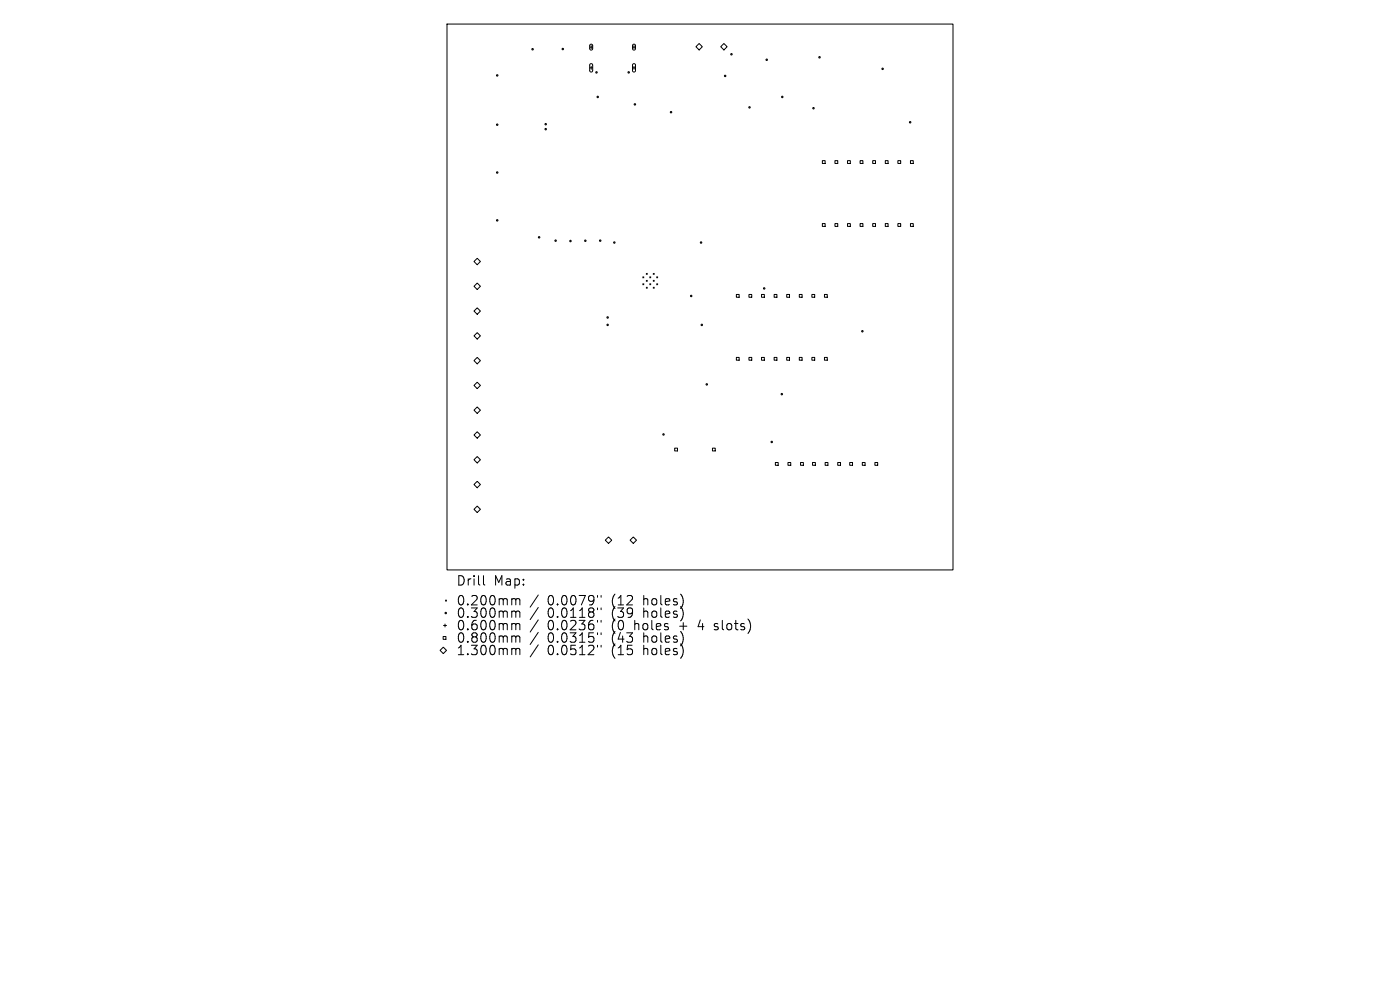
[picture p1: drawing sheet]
<svg xmlns="http://www.w3.org/2000/svg" width="297mm" height="210mm" viewBox="0 0 297 210" stroke-linecap="round" stroke-linejoin="round" font-family="sans-serif">
<defs><g id="words">
<g font-size="2.8">
<text x="96.7" y="124.5">Drill</text>
<text x="104.7" y="124.5">Map:</text>
<text x="96.7" y="128.7">0.200mm</text>
<text x="96.7" y="131.3">0.300mm</text>
<text x="116.2" y="128.7">0.0079&quot;</text>
<text x="116.2" y="131.3">0.0118&quot;</text>
<text x="129.9" y="128.7">(12</text>
<text x="129.9" y="131.3">(39</text>
<text x="136.8" y="128.7">holes)</text>
<text x="136.8" y="131.3">holes)</text>
<text x="96.7" y="134">0.600mm</text>
<text x="96.7" y="136.6">0.800mm</text>
<text x="116.2" y="134">0.0236&quot;</text>
<text x="116.2" y="136.6">0.0315&quot;</text>
<text x="129.9" y="134">(0</text>
<text x="129.9" y="136.6">(43</text>
<text x="134.9" y="134">holes</text>
<text x="136.8" y="136.6">holes)</text>
<text x="144.6" y="134">+</text>
<text x="148.8" y="134">4</text>
<text x="152.4" y="134">slots)</text>
<text x="96.7" y="139.3">1.300mm</text>
<text x="116.2" y="139.3">0.0512&quot;</text>
<text x="129.9" y="139.3">(15</text>
<text x="136.8" y="139.3">holes)</text>
</g>
</g></defs>
<g fill="none" stroke="#000" stroke-width=".21">
<path d="M94.8 5.1h107.4v115.8h-107.4zM125.1 10h.6M125.1 14.4h.6M125.2 9.5l.3-.1 .2 .2v.8l-.2 .2-.4-.2zM125.2 13.6l.3-.1 .2 .3v1.2l-.2 .3-.4-.3zM125.4 9.7v.6M125.4 14.1v.6M134.2 10h.6M134.2 14.4h.6M134.3 9.5l.3-.1 .2 .2v.8l-.2 .2-.4-.2zM134.3 13.6l.3-.1 .2 .3v1.2l-.2 .3-.4-.3zM134.5 9.7v.6"/>
<path d="M134.5 14.1v.6M147.6 9.9l.7-.7 .7 .7-.7 .7zM152.9 9.9l.7-.7 .7 .7-.7 .7zM174.5 34.1h.6v.6h-.6zM177.1 34.1h.6v.6h-.6zM179.8 34.1h.6v.6h-.6zM182.5 34.1h.6v.6h-.6zM185.1 34.1h.6v.6h-.6zM187.8 34.1h.6v.6h-.6zM190.5 34.1h.6v.6h-.6zM193.1 34.1h.6v.6h-.6zM100.6 55.5l.6-.7 .7 .7-.7 .7z"/>
<path d="M136.4 58.7l.2 .2M136.6 58.7l-.2 .2M137.1 59.5l.2 .2M137.1 58l.2 .2M137.3 58l-.2 .2M137.3 59.5l-.2 .2M137.8 58.7l.3 .2M138.1 58.7l-.3 .2M138.6 59.5l.2 .2M138.6 58l.2 .2M138.8 58l-.2 .2M138.8 59.5l-.2 .2"/>
<path d="M139.3 58.7l.2 .2M139.5 58.7l-.2 .2M174.5 47.4h.6v.6h-.6zM177.1 47.4h.6v.6h-.6zM179.8 47.4h.6v.6h-.6zM182.5 47.4h.6v.6h-.6zM185.1 47.4h.6v.6h-.6zM187.8 47.4h.6v.6h-.6zM190.5 47.4h.6v.6h-.6zM193.1 47.4h.6v.6h-.6zM100.6 66l.6-.7 .7 .7-.7 .7zM100.6 76.5l.6-.7 .7 .7-.7 .7z"/>
<path d="M101.2 60l.7 .7-.7 .7-.6-.7zM101.2 70.6l.7 .6-.7 .7-.6-.7zM136.4 60.2l.2 .2M136.6 60.2l-.2 .2M137.1 60.9l.2 .2M137.3 60.9l-.2 .2M137.8 60.2l.3 .2M138.1 60.2l-.3 .2M138.6 60.9l.2 .2M138.8 60.9l-.2 .2M139.3 60.2l.2 .2M139.5 60.2l-.2 .2"/>
<path d="M156.2 62.5h.6v.6h-.6zM156.2 75.8h.6v.6h-.6zM158.9 62.5h.6v.6h-.6zM158.9 75.8h.6v.6h-.6zM161.6 62.5h.5v.6h-.5zM161.6 75.8h.5v.6h-.5zM164.2 62.5h.6v.6h-.6zM164.2 75.8h.6v.6h-.6zM166.9 62.5h.6v.6h-.6zM166.9 75.8h.6v.6h-.6zM169.6 62.5h.6v.6h-.6zM169.6 75.8h.6v.6h-.6z"/>
<path d="M172.2 62.5h.6v.6h-.6zM172.2 75.8h.6v.6h-.6zM174.9 62.5h.6v.6h-.6zM174.9 75.8h.6v.6h-.6zM100.6 87l.6-.7 .7 .7-.7 .7zM100.6 97.5l.6-.7 .7 .7-.7 .7zM101.2 81.1l.7 .7-.7 .6-.6-.6zM101.2 91.6l.7 .7-.7 .7-.6-.7zM143.1 95.1h.6v.6h-.6zM151.1 95.1h.6v.6h-.6zM164.5 98.1h.6v.6h-.6zM167.2 98.1h.6v.6h-.6z"/>
<path d="M169.8 98.1h.6v.6h-.6zM172.4 98.1h.6v.6h-.6zM175 98.1h.6v.6h-.6zM177.7 98.1h.6v.6h-.6zM180.3 98.1h.6v.6h-.6zM182.9 98.1h.6v.6h-.6zM185.6 98.1h.6v.6h-.6zM100.6 108l.6-.6 .7 .6-.7 .7zM101.2 102.1l.7 .7-.7 .7-.6-.7zM128.4 114.6l.7-.7 .7 .7-.7 .7zM133.7 114.6l.6-.7 .7 .7-.7 .7zM94 135h.6v.6h-.6z"/>
<path d="M94 137.3l.7 .7-.7 .6-.6-.6zM94.1 132.7h.6M94.4 132.4v.6M94.5 127.3l.2 .2M94.7 127.3l-.2 .2M102.6 122.1v1.7l.3 .3M108.9 127h.2l.3 .3M108.9 129.6h.2l.3 .3M108.9 132.3h.2l.3 .3M108.9 134.9h.2l.3 .3M108.9 137.5h.2l.3 .3M109.4 127.3l.3-.3 .5 .1 .1 1.2"/>
<path d="M109.4 127.3v1M109.4 129.9v1.1M109.4 132.6v1M109.4 135.2v1M109.4 137.8v1.1M109.4 129.9l.3-.3 .5 .1 .1 1.3M109.4 132.6l.3-.3 .5 .1 .1 1.2M109.4 135.2l.3-.3 .5 .1 .1 1.2M109.4 137.8l.3-.3 .5 .1 .1 1.3M114.2 126.2l-1.7 2.6M114.2 128.9l-1.7 2.5M114.2 131.5l-1.7 2.6"/>
<path d="M114.2 134.1l-1.7 2.6M114.2 136.8l-1.7 2.6M126.8 126.3v.4M126.8 129v.3M126.8 131.6v.4M126.8 134.2v.4M126.8 136.9v.4M127.5 126.3v.4M127.5 129v.3M127.5 131.6v.4M127.5 134.2v.4M127.5 136.9v.4"/>
<path d="M151.5 133.5l.2 .1M151.6 132.4v.4"/>
<circle cx="105.5" cy="16" r=".16"/>
<circle cx="113" cy="10.4" r=".16"/>
<circle cx="119.4" cy="10.4" r=".16"/>
<circle cx="126.5" cy="15.4" r=".16"/>
<circle cx="133.4" cy="15.4" r=".16"/>
<circle cx="153.8" cy="16.1" r=".16"/>
<circle cx="155.2" cy="11.5" r=".16"/>
<circle cx="162.7" cy="12.7" r=".16"/>
<circle cx="173.9" cy="12.2" r=".16"/>
<circle cx="187.2" cy="14.6" r=".16"/>
<circle cx="105.5" cy="26.5" r=".16"/>
<circle cx="105.5" cy="36.6" r=".16"/>
<circle cx="115.8" cy="26.3" r=".16"/>
<circle cx="115.8" cy="27.4" r=".16"/>
<circle cx="126.8" cy="20.6" r=".16"/>
<circle cx="134.7" cy="22.1" r=".16"/>
<circle cx="142.4" cy="23.8" r=".16"/>
<circle cx="159" cy="22.8" r=".16"/>
<circle cx="166" cy="20.6" r=".16"/>
<circle cx="172.6" cy="23" r=".16"/>
<circle cx="193.1" cy="25.9" r=".16"/>
<circle cx="105.5" cy="46.7" r=".16"/>
<circle cx="114.4" cy="50.3" r=".16"/>
<circle cx="117.9" cy="51.1" r=".16"/>
<circle cx="121" cy="51.1" r=".16"/>
<circle cx="124.2" cy="51.1" r=".16"/>
<circle cx="127.3" cy="51.1" r=".16"/>
<circle cx="130.3" cy="51.5" r=".16"/>
<circle cx="148.7" cy="51.5" r=".16"/>
<circle cx="128.9" cy="68.9" r=".16"/>
<circle cx="128.9" cy="67.3" r=".16"/>
<circle cx="146.6" cy="62.8" r=".16"/>
<circle cx="148.9" cy="68.9" r=".16"/>
<circle cx="162.1" cy="61.2" r=".16"/>
<circle cx="182.9" cy="70.3" r=".16"/>
<circle cx="140.8" cy="92.2" r=".16"/>
<circle cx="149.9" cy="81.5" r=".16"/>
<circle cx="163.7" cy="93.8" r=".16"/>
<circle cx="165.9" cy="83.6" r=".16"/>
<circle cx="94.6" cy="130" r=".16"/>
</g>
<use href="#words"/>
</svg>
